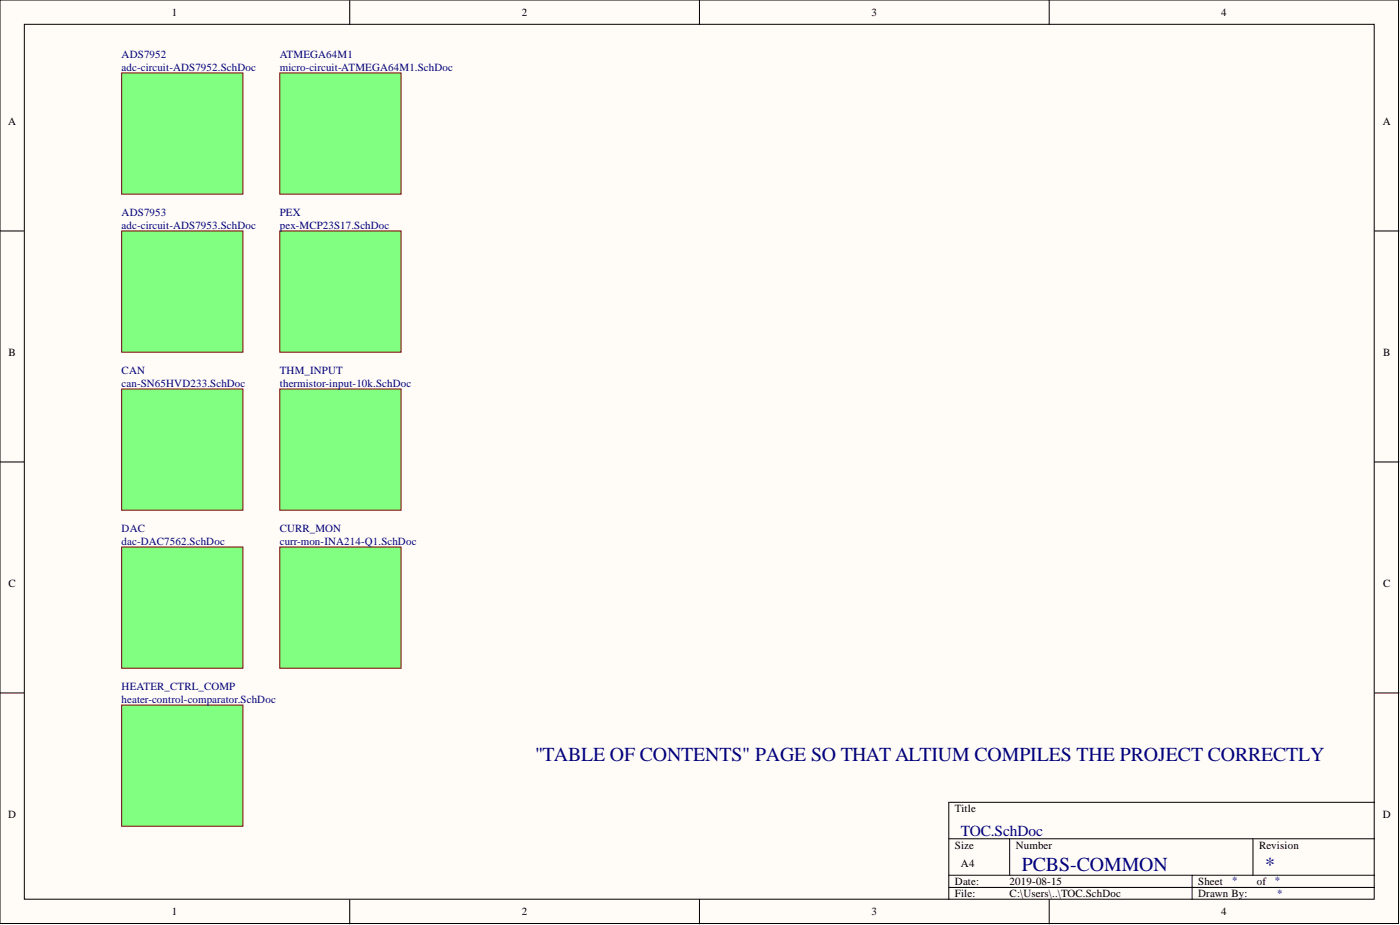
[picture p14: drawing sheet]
<svg xmlns="http://www.w3.org/2000/svg" width="292mm" height="193mm" viewBox="0 0 292 193" stroke-linecap="round" stroke-linejoin="round" font-family="sans-serif">
<defs><g id="words">
<g font-size="4.1" fill="#000080">
<text x="111.7" y="158.8">&quot;TABLE OF CONTENTS&quot; PAGE SO THAT ALTIUM COMPILES THE PROJECT CORRECTLY</text>
<text x="213.2" y="181.7">PCBS-COMMON</text>
<text x="264" y="181.7">*</text>
</g>
<text font-size="3.2" fill="#000080" x="200.5" y="174.3">TOC.SchDoc</text>
<g font-size="2.3">
<text x="35.9" y="3.3">1</text>
<text x="108.9" y="3.3">2</text>
<text x="181.8" y="3.3">3</text>
<text x="254.8" y="3.3">4</text>
<text x="1.7" y="26.1">A</text>
<text x="288.5" y="26.1">A</text>
<text x="1.8" y="74.3">B</text>
<text x="288.6" y="74.3">B</text>
<text x="1.8" y="122.5">C</text>
<text x="288.6" y="122.5">C</text>
<text x="1.7" y="170.7">D</text>
<text x="199.2" y="169.4">Title</text>
<text x="288.5" y="170.7">D</text>
<text x="199.2" y="177">Size</text>
<text x="211.9" y="177">Number</text>
<text x="262.7" y="177">Revision</text>
<text x="199.2" y="184.6">Date:</text>
<text x="200.5" y="180.8">A4</text>
<text x="210.7" y="184.6">2019-08-15</text>
<text x="250" y="184.6">Sheet</text>
<text x="262.3" y="184.6">of</text>
<text x="35.9" y="191">1</text>
<text x="108.9" y="191">2</text>
<text x="181.8" y="191">3</text>
<text x="199.2" y="187.2">File:</text>
<text x="210.7" y="187.2">C:\Users\..\TOC.SchDoc</text>
<text x="250" y="187.2">Drawn By:</text>
<text x="254.8" y="191">4</text>
</g>
<g font-size="2.3" fill="#000080">
<text x="25.4" y="12.2">ADS7952</text>
<text x="25.4" y="14.7">adc-circuit-ADS7952.SchDoc</text>
<text x="58.4" y="12.2">ATMEGA64M1</text>
<text x="58.4" y="14.7">micro-circuit-ATMEGA64M1.SchDoc</text>
<text x="25.4" y="45.1">ADS7953</text>
<text x="25.4" y="47.7">adc-circuit-ADS7953.SchDoc</text>
<text x="58.4" y="45.1">PEX</text>
<text x="58.4" y="47.7">pex-MCP23S17.SchDoc</text>
<text x="25.4" y="78.1">CAN</text>
<text x="25.4" y="80.6">can-SN65HVD233.SchDoc</text>
<text x="58.4" y="78.1">THM_INPUT</text>
<text x="58.4" y="80.6">thermistor-input-10k.SchDoc</text>
<text x="25.4" y="111.1">DAC</text>
<text x="25.4" y="113.6">dac-DAC7562.SchDoc</text>
<text x="58.4" y="111.1">CURR_MON</text>
<text x="58.4" y="113.6">curr-mon-INA214-Q1.SchDoc</text>
<text x="25.4" y="144">HEATER_CTRL_COMP</text>
<text x="25.4" y="146.6">heater-control-comparator.SchDoc</text>
<text x="257.1" y="184.4">*</text>
<text x="266" y="184.4">*</text>
<text x="266.5" y="187.2">*</text>
</g>
</g></defs>
<g fill="#fffcf8" stroke="#000" stroke-width=".21">
<path d="M0 0h291.8v192.7h-291.8z"/>
<path d="M5.1 5.1h281.6v182.5h-281.6z"/>
</g>
<g fill="none" stroke="#000" stroke-width=".21">
<path d="M73 0v5.1M145.9 0v5.1M218.9 0v5.1M0 48.2h5.1M286.8 48.2h5.1M0 96.4h5.1M286.8 96.4h5.1M0 144.6h5.1M286.8 144.6h5.1M198 175h88.8M210.7 175v7.6M261.4 175v7.6"/>
<path d="M286.8 167.4h-88.8v20.3M73 187.7v5M145.9 187.7v5M198 182.6h88.8M198 185.1h88.8M218.9 187.7v5M248.7 182.6v5.1"/>
</g>
<g fill="#80ff80" stroke="#800000" stroke-width=".21">
<path d="M25.4 15.2h25.3v25.3h-25.3z"/>
<path d="M25.4 48.2h25.3v25.3h-25.3z"/>
<path d="M25.4 81.2h25.3v25.2h-25.3z"/>
<path d="M25.4 114.1h25.3v25.3h-25.3z"/>
<path d="M25.4 147.1h25.3v25.3h-25.3z"/>
<path d="M58.4 15.2h25.3v25.3h-25.3z"/>
<path d="M58.4 48.2h25.3v25.3h-25.3z"/>
<path d="M58.4 81.2h25.3v25.2h-25.3z"/>
<path d="M58.4 114.1h25.3v25.3h-25.3z"/>
</g>
<use href="#words"/>
</svg>
